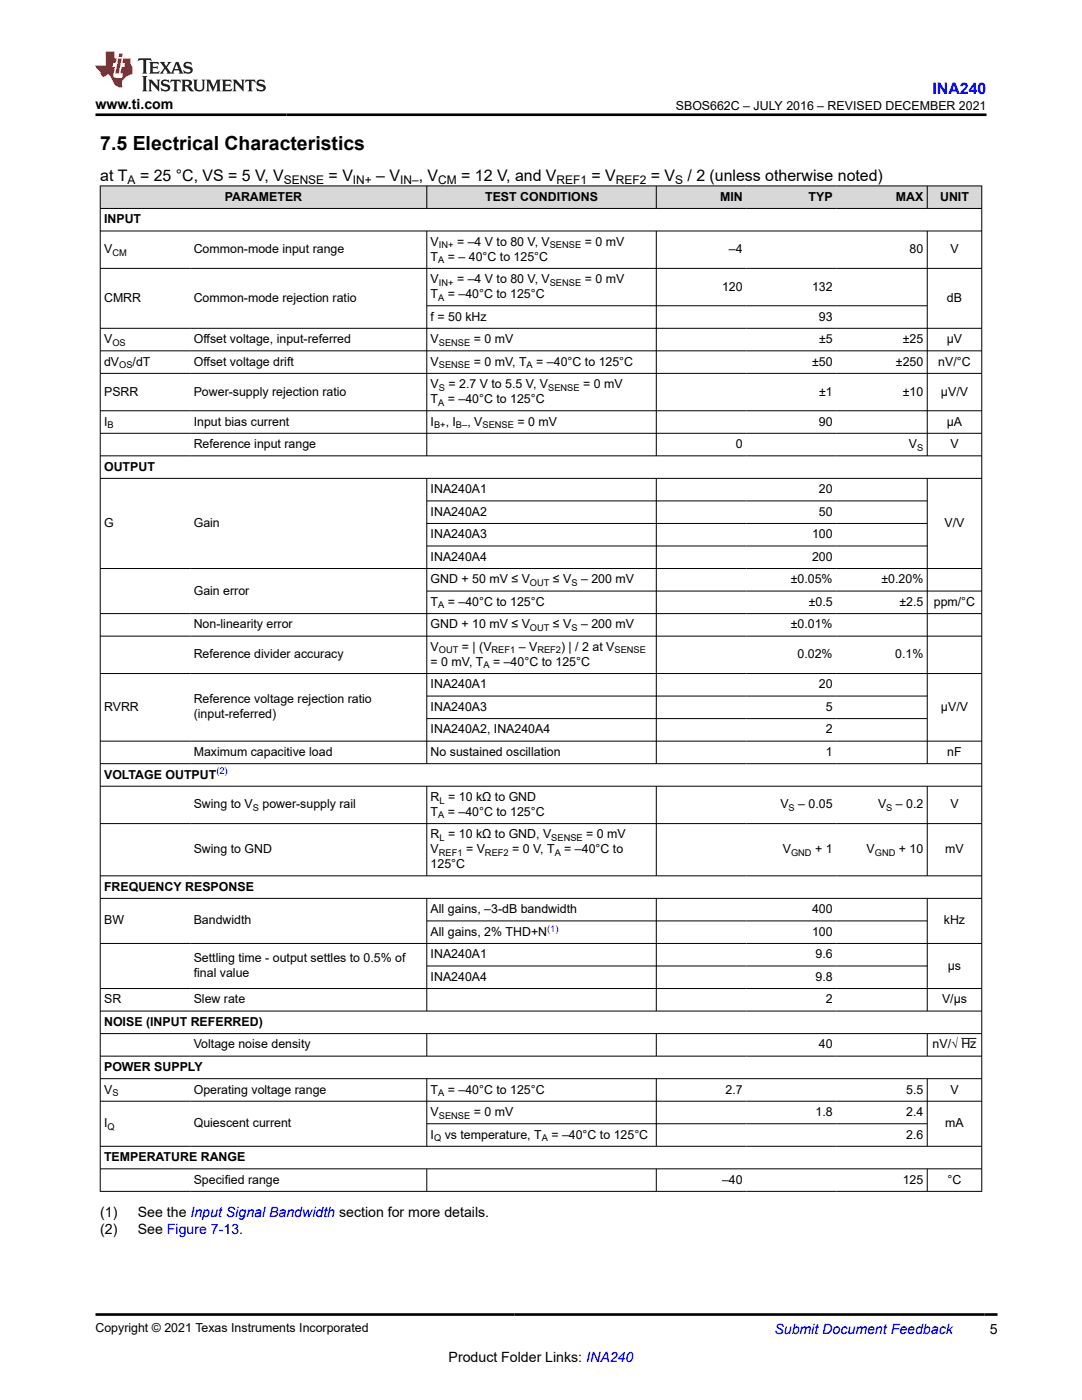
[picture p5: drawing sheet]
<svg xmlns="http://www.w3.org/2000/svg" width="216mm" height="279mm" viewBox="0 0 216 279" stroke-linecap="round" stroke-linejoin="round" font-family="sans-serif">
<defs><g id="words">
<text font-size="3.9" x="20" y="29.9">7.5 Electrical Characteristics</text>
<text font-size="3.2" fill="#00f" x="186.1" y="18.7">INA240</text>
<g font-size="3.2">
<text x="20" y="36.1">at T</text>
<text x="27.9" y="36.1">= 25 °C, VS = 5 V, V</text>
<text x="65.6" y="36.1">= V</text>
<text x="75.1" y="36.1">– V</text>
<text x="83.6" y="36.1">, V</text>
<text x="92" y="36.1">= 12 V, and V</text>
<text x="118" y="36.1">= V</text>
<text x="129.9" y="36.1">= V</text>
<text x="137.2" y="36.1">/ 2 (unless otherwise noted)</text>
</g>
<g font-size="2.8">
<text x="19" y="21.8">www.ti.com</text>
<text x="20" y="242.9">(1)</text>
<text x="27.5" y="242.9">See the Input Signal Bandwidth section for more details.</text>
<text x="20" y="246.3">(2)</text>
<text x="27.5" y="246.3">See Figure 7-13.</text>
<text x="197.5" y="266.1">5</text>
<text x="89.5" y="271.7">Product Folder Links: INA240</text>
</g>
<text font-size="2.8" fill="#00f" x="154.5" y="266.2">Submit Document Feedback</text>
<g font-size="2.5">
<text x="134.9" y="21.9">SBOS662C – JULY 2016 – REVISED DECEMBER 2021</text>
<text x="44.9" y="40.1">PARAMETER</text>
<text x="96.8" y="40.1">TEST CONDITIONS</text>
<text x="143.7" y="40.1">MIN</text>
<text x="161.3" y="40.1">TYP</text>
<text x="178.8" y="40.1">MAX</text>
<text x="187.6" y="40.1">UNIT</text>
<text x="20.8" y="44.6">INPUT</text>
<text x="20.8" y="50.5">V</text>
<text x="38.7" y="50.5">Common-mode input range</text>
<text x="85.9" y="52">T</text>
<text x="85.9" y="49.1">V</text>
<text x="89.4" y="52">= – 40°C to 125°C</text>
<text x="91.2" y="49.1">= –4 V to 80 V, V</text>
<text x="116.7" y="49.1">= 0 mV</text>
<text x="145.5" y="50.5">–4</text>
<text x="181.5" y="50.5">80</text>
<text x="189.6" y="50.5">V</text>
<text x="85.9" y="59.5">T</text>
<text x="85.9" y="56.5">V</text>
<text x="89.4" y="59.5">= –40°C to 125°C</text>
<text x="91.2" y="56.5">= –4 V to 80 V, V</text>
<text x="116.7" y="56.5">= 0 mV</text>
<text x="144.1" y="58">120</text>
<text x="162" y="58">132</text>
<text x="20.8" y="60.3">CMRR</text>
<text x="38.7" y="60.3">Common-mode rejection ratio</text>
<text x="85.9" y="64">f = 50 kHz</text>
<text x="163.4" y="64">93</text>
<text x="189" y="60.3">dB</text>
<text x="20.8" y="68.5">V</text>
<text x="38.7" y="68.5">Offset voltage, input-referred</text>
<text x="85.9" y="68.5">V</text>
<text x="94.5" y="68.5">= 0 mV</text>
<text x="163.4" y="68.5">±5</text>
<text x="180.2" y="68.5">±25</text>
<text x="188.9" y="68.5">µV</text>
<text x="20.8" y="73">dV</text>
<text x="26.5" y="73">/dT</text>
<text x="38.7" y="73">Offset voltage drift</text>
<text x="85.9" y="73">V</text>
<text x="85.9" y="77.5">V</text>
<text x="89.5" y="77.5">= 2.7 V to 5.5 V, V</text>
<text x="94.5" y="73">= 0 mV, T</text>
<text x="107" y="73">= –40°C to 125°C</text>
<text x="116.3" y="77.5">= 0 mV</text>
<text x="162" y="73">±50</text>
<text x="178.8" y="73">±250</text>
<text x="187.2" y="73">nV/°C</text>
<text x="20.8" y="79">PSRR</text>
<text x="38.7" y="79">Power-supply rejection ratio</text>
<text x="85.9" y="80.4">T</text>
<text x="89.4" y="80.4">= –40°C to 125°C</text>
<text x="163.4" y="79">±1</text>
<text x="180.2" y="79">±10</text>
<text x="187.8" y="79">µV/V</text>
<text x="20.8" y="84.9">I</text>
<text x="38.7" y="84.9">Input bias current</text>
<text x="38.7" y="89.4">Reference input range</text>
<text x="85.9" y="84.9">I</text>
<text x="88.9" y="84.9">, I</text>
<text x="93.3" y="84.9">, V</text>
<text x="103.2" y="84.9">= 0 mV</text>
<text x="146.8" y="89.4">0</text>
<text x="163.4" y="84.9">90</text>
<text x="181.4" y="89.4">V</text>
<text x="188.9" y="84.9">µA</text>
<text x="189.6" y="89.4">V</text>
<text x="20.8" y="93.9">OUTPUT</text>
<text x="85.9" y="98.4">INA240A1</text>
<text x="163.4" y="98.4">20</text>
<text x="20.8" y="105.2">G</text>
<text x="38.7" y="105.2">Gain</text>
<text x="85.9" y="102.9">INA240A2</text>
<text x="85.9" y="107.4">INA240A3</text>
<text x="162" y="107.4">100</text>
<text x="163.4" y="102.9">50</text>
<text x="188.5" y="105.2">V/V</text>
<text x="85.9" y="111.9">INA240A4</text>
<text x="162" y="111.9">200</text>
<text x="38.7" y="118.7">Gain error</text>
<text x="85.9" y="116.4">GND + 50 mV ≤ V</text>
<text x="110.3" y="116.4">≤ V</text>
<text x="115.9" y="116.4">– 200 mV</text>
<text x="157.8" y="116.4">±0.05%</text>
<text x="175.9" y="116.4">±0.20%</text>
<text x="38.7" y="125.4">Non-linearity error</text>
<text x="85.9" y="120.9">T</text>
<text x="85.9" y="125.4">GND + 10 mV ≤ V</text>
<text x="89.4" y="120.9">= –40°C to 125°C</text>
<text x="110.3" y="125.4">≤ V</text>
<text x="115.9" y="125.4">– 200 mV</text>
<text x="157.8" y="125.4">±0.01%</text>
<text x="161.4" y="120.9">±0.5</text>
<text x="179.5" y="120.9">±2.5</text>
<text x="186.3" y="120.9">ppm/°C</text>
<text x="38.7" y="131.4">Reference divider accuracy</text>
<text x="85.9" y="129.9">V</text>
<text x="92.2" y="129.9">= | (V</text>
<text x="103.5" y="129.9">– V</text>
<text x="112" y="129.9">) | / 2 at V</text>
<text x="159.1" y="131.4">0.02%</text>
<text x="178.6" y="131.4">0.1%</text>
<text x="85.9" y="132.9">= 0 mV, T</text>
<text x="85.9" y="137.4">INA240A1</text>
<text x="98.4" y="132.9">= –40°C to 125°C</text>
<text x="163.4" y="137.4">20</text>
<text x="20.8" y="141.9">RVRR</text>
<text x="38.7" y="140.4">Reference voltage rejection ratio</text>
<text x="38.7" y="143.4">(input-referred)</text>
<text x="85.9" y="141.9">INA240A3</text>
<text x="164.8" y="141.9">5</text>
<text x="187.8" y="141.9">µV/V</text>
<text x="85.9" y="146.4">INA240A2, INA240A4</text>
<text x="164.8" y="146.4">2</text>
<text x="20.8" y="155.4">VOLTAGE OUTPUT</text>
<text x="38.7" y="150.9">Maximum capacitive load</text>
<text x="85.9" y="150.9">No sustained oscillation</text>
<text x="164.8" y="150.9">1</text>
<text x="189" y="150.9">nF</text>
<text x="38.7" y="161.3">Swing to V</text>
<text x="52.4" y="161.3">power-supply rail</text>
<text x="85.9" y="159.9">R = 10 kΩ to GND</text>
<text x="155.7" y="161.3">V</text>
<text x="159.3" y="161.3">– 0.05</text>
<text x="175.2" y="161.3">V</text>
<text x="178.8" y="161.3">– 0.2</text>
<text x="189.6" y="161.3">V</text>
<text x="85.9" y="162.8">T</text>
<text x="85.9" y="167.3">R = 10 kΩ to GND, V</text>
<text x="89.4" y="162.8">= –40°C to 125°C</text>
<text x="117" y="167.3">= 0 mV</text>
<text x="38.7" y="170.3">Swing to GND</text>
<text x="85.9" y="170.3">V</text>
<text x="85.9" y="173.3">125°C</text>
<text x="93" y="170.3">= V</text>
<text x="102.2" y="170.3">= 0 V, T</text>
<text x="112.6" y="170.3">= –40°C to</text>
<text x="156.2" y="170.3">V</text>
<text x="162.6" y="170.3">+ 1</text>
<text x="172.9" y="170.3">V</text>
<text x="179.4" y="170.3">+ 10</text>
<text x="188.6" y="170.3">mV</text>
<text x="20.8" y="177.8">FREQUENCY RESPONSE</text>
<text x="20.8" y="184.5">BW</text>
<text x="38.7" y="184.5">Bandwidth</text>
<text x="85.9" y="182.3">All gains, –3-dB bandwidth</text>
<text x="162" y="182.3">400</text>
<text x="188.3" y="184.5">kHz</text>
<text x="85.9" y="186.7">All gains, 2% THD+N</text>
<text x="85.9" y="191.2">INA240A1</text>
<text x="162" y="186.7">100</text>
<text x="162.7" y="191.2">9.6</text>
<text x="38.7" y="192">Settling time - output settles to 0.5% of</text>
<text x="38.7" y="195">final value</text>
<text x="85.9" y="195.7">INA240A4</text>
<text x="162.7" y="195.7">9.8</text>
<text x="189.1" y="193.5">µs</text>
<text x="20.8" y="200.2">SR</text>
<text x="38.7" y="200.2">Slew rate</text>
<text x="164.8" y="200.2">2</text>
<text x="188" y="200.2">V/µs</text>
<text x="20.8" y="204.7">NOISE (INPUT REFERRED)</text>
<text x="38.7" y="209.2">Voltage noise density</text>
<text x="163.4" y="209.2">40</text>
<text x="186.1" y="209.2">nV/√ Hz</text>
<text x="20.8" y="213.7">POWER SUPPLY</text>
<text x="20.8" y="218.2">V</text>
<text x="38.7" y="218.2">Operating voltage range</text>
<text x="85.9" y="218.2">T</text>
<text x="89.4" y="218.2">= –40°C to 125°C</text>
<text x="144.8" y="218.2">2.7</text>
<text x="180.8" y="218.2">5.5</text>
<text x="189.6" y="218.2">V</text>
<text x="20.8" y="225">I</text>
<text x="38.7" y="225">Quiescent current</text>
<text x="85.9" y="222.7">V</text>
<text x="85.9" y="227.2">I</text>
<text x="88.7" y="227.2">vs temperature, T</text>
<text x="94.5" y="222.7">= 0 mV</text>
<text x="110" y="227.2">= –40°C to 125°C</text>
<text x="162.7" y="222.7">1.8</text>
<text x="180.8" y="222.7">2.4</text>
<text x="180.8" y="227.2">2.6</text>
<text x="188.6" y="225">mA</text>
<text x="20.8" y="231.7">TEMPERATURE RANGE</text>
<text x="38.7" y="236.2">Specified range</text>
<text x="144.1" y="236.2">–40</text>
<text x="180.1" y="236.2">125</text>
<text x="189.1" y="236.2">°C</text>
<text x="19" y="265.9">Copyright © 2021 Texas Instruments Incorporated</text>
</g>
<g font-size="2.4">
<text x="25.5" y="36.7">A</text>
<text x="56.6" y="36.7">SENSE</text>
<text x="70.4" y="36.7">IN+</text>
<text x="79.9" y="36.7">IN–</text>
<text x="87.4" y="36.7">CM</text>
<text x="111.1" y="36.7">REF1</text>
<text x="122.9" y="36.7">REF2</text>
<text x="134.7" y="36.7">S</text>
</g>
<g font-size="1.9">
<text x="22.4" y="51">CM</text>
<text x="87.4" y="52.5">A</text>
<text x="87.6" y="49.6">IN+</text>
<text x="109.7" y="49.6">SENSE</text>
<text x="87.4" y="60">A</text>
<text x="87.6" y="57">IN+</text>
<text x="109.7" y="57">SENSE</text>
<text x="22.4" y="69">OS</text>
<text x="87.6" y="69">SENSE</text>
<text x="23.8" y="73.5">OS</text>
<text x="87.6" y="73.5">SENSE</text>
<text x="87.6" y="78">S</text>
<text x="105.1" y="73.5">A</text>
<text x="109.4" y="78">SENSE</text>
<text x="87.4" y="80.9">A</text>
<text x="21.5" y="85.4">B</text>
<text x="86.6" y="85.4">B+</text>
<text x="91" y="85.4">B–</text>
<text x="96.3" y="85.4">SENSE</text>
<text x="183" y="89.9">S</text>
<text x="105.7" y="116.9">OUT</text>
<text x="114" y="116.9">S</text>
<text x="87.4" y="121.4">A</text>
<text x="105.7" y="125.9">OUT</text>
<text x="114" y="125.9">S</text>
<text x="87.6" y="130.4">OUT</text>
<text x="98.1" y="130.4">REF1</text>
<text x="107.2" y="130.4">REF2</text>
<text x="122.6" y="130.4">SENSE</text>
<text x="96.5" y="133.4">A</text>
<text x="50.5" y="161.8">S</text>
<text x="87.7" y="160.4">L</text>
<text x="157.4" y="161.8">S</text>
<text x="176.8" y="161.8">S</text>
<text x="87.4" y="163.3">A</text>
<text x="87.7" y="167.8">L</text>
<text x="110" y="167.8">SENSE</text>
<text x="87.6" y="170.8">REF1</text>
<text x="96.8" y="170.8">REF2</text>
<text x="110.7" y="170.8">A</text>
<text x="157.8" y="170.8">GND</text>
<text x="174.6" y="170.8">GND</text>
<text x="22.4" y="218.7">S</text>
<text x="87.4" y="218.7">A</text>
<text x="21.5" y="225.5">Q</text>
<text x="86.6" y="227.7">Q</text>
<text x="87.6" y="223.2">SENSE</text>
<text x="108.1" y="227.7">A</text>
</g>
<g font-size="1.9" fill="#00f">
<text x="43.2" y="154.5">(2)</text>
<text x="109.2" y="185.9">(1)</text>
</g>
</g></defs>
<g fill="#d8d8d8">
<path d="M20 37.1h175.9v4.5h-175.9z" fill-rule="evenodd"/>
<path d="M20.1 37.2h65v4.3h-65z" fill-rule="evenodd"/>
<path d="M85.2 37.2h45.7v4.3h-45.7z" fill-rule="evenodd"/>
<path d="M131 37.2h17.9v4.3h-17.9z" fill-rule="evenodd"/>
<path d="M148.9 37.2h18v4.3h-18z" fill-rule="evenodd"/>
<path d="M166.9 37.2h18.1v4.3h-18.1z" fill-rule="evenodd"/>
<path d="M185.1 37.2h10.7v4.3h-10.7z" fill-rule="evenodd"/>
</g>
<g fill="none" stroke="#000" stroke-width=".2">
<path d="M19.9 37.1h176.1M20 37v200.8M85.2 37v4.7M131 37v4.7M185 37v4.7M195.9 37v200.8M19.9 41.6h176.1M19.9 46.1h176.1M19.9 53.6h176.1M85.2 46.1v44.9M131 46.1v44.9M185 46.1v44.9"/>
<path d="M19.9 65.5h176.1M19.9 70h176.1M19.9 74.5h176.1M85.2 61h99.9M19.9 82h176.1M19.9 86.5h176.1M19.9 91h176.1M19.9 95.5h176.1M85.2 95.5v57M85.2 100h99.9M131 95.5v57M185 95.5v57"/>
<path d="M19.9 113.5h176.1M85.2 104.5h99.9M85.2 109h99.9M85.2 118h110.8M19.9 122.5h176.1M19.9 127h176.1M19.9 134.4h176.1M85.2 138.9h99.9M19.9 147.9h176.1M19.9 152.4h176.1M19.9 156.9h176.1M85.2 156.9v18"/>
<path d="M85.2 143.4h99.9M131 156.9v18M185 156.9v18M19.9 164.4h176.1M19.9 174.8h176.1M19.9 179.3h176.1M85.2 179.3v22.5M131 179.3v22.5M185 179.3v22.5M19.9 188.3h176.1M19.9 197.3h176.1M85.2 183.8h99.9"/>
<path d="M85.2 192.8h99.9M19.9 201.8h176.1M19.9 206.3h176.1M19.9 210.8h176.1M19.9 215.3h176.1M19.9 219.8h176.1M85.2 206.3v4.5M85.2 215.3v13.5M131 206.3v4.5M131 215.3v13.5M185 206.3v4.5M185 215.3v13.5"/>
<path d="M191.8 207.2h3M19.9 228.8h176.1M19.9 233.3h176.1M19.9 237.8h176.1M85.2 233.3v4.5M85.2 224.3h99.9M131 233.3v4.5M185 233.3v4.5"/>
</g>
<path d="M27.7 11.6l-.2 .6 .5-.2h.6v.1v2.2l-.2 .4h1l-.2-.4v-2.2v-.1h.5l.5 .2-.1-.6zM29.8 12.4l.2 .3v1.6l-.2 .4h1.9l.1-.6a1.08 1.08 0 0 1-1.3 .2v-.7h.6l.4 .2v-.7l-.4 .2h-.6v-.5l.2-.2a1 1 0 0 1 1 .3l-.1-.5zM31.8 12.4l1 1.1-1 1.2h.9l-.2-.2 .4-.8 .5 .8-.2 .2h1.6l-.2-.2 .1-.5h1l.1 .5-.1 .2h.9l-.2-.4-.8-1.9h-.5l-1 2.1-.8-1.1 .9-1h-.8l.2 .2-.5 .6-.3-.6 .1-.2zM35.2 12.8l.4 1h-.8zM36.8 12.5a.65 .65 0 0 0-.2 .7 .65 .65 0 0 0 .6 .5l.7 .1 .1 .3a.79 .79 0 0 1-.7 .4 .79 .79 0 0 1-.7-.5l.1 .7 .2-.1a.93 .93 0 0 0 1.1 0 .93 .93 0 0 0 .4-.9 1.46 1.46 0 0 0-1.2-.6l-.1-.3a1.09 1.09 0 0 1 1.2 .2l-.2-.6-.1 .1-.6-.2zM28.4 15.2l.2 .4v2.2l-.2 .4h1l-.2-.4v-2.2l.2-.4zM29.6 15.9l.2 .4v1.5l-.2 .4h.8l-.3-.4v-1.3l1.7 1.8v-2l.2-.4h-.8l.2 .2 .1 1.1-1.2-1.3zM32.3 16a.65 .65 0 0 0-.2 .8 .65 .65 0 0 0 .7 .4l.6 .2 .1 .2a.79 .79 0 0 1-.7 .4 .79 .79 0 0 1-.7-.5l.1 .7 .2-.1a.93 .93 0 0 0 1.1 .1 .93 .93 0 0 0 .4-1 1.46 1.46 0 0 0-1.2-.5l-.1-.4a1.09 1.09 0 0 1 1.2 .2l-.2-.6-.1 .1-.6-.1zM34.1 15.9l-.1 .6a.63 .63 0 0 1 .7-.3l.1 1.6-.3 .4h1l-.2-.4v-1.6a.66 .66 0 0 1 .8 .3l-.1-.6zM36.2 15.9l.2 .4v1.5l-.2 .4h.9l-.2-.2v-.7h.5l.1 .2a.79 .79 0 0 0 1.2 .6l-1-.9a.61 .61 0 0 0 .6-.6 .61 .61 0 0 0-.5-.7zM36.9 16.2h.2a.47 .47 0 0 1 .5 .1 .47 .47 0 0 1 .1 .5l-.2 .1-.6 .1zM38.5 15.9l.2 .2a2.27 2.27 0 0 0 .4 2 1.04 1.04 0 0 0 1.7-.7v-1.3l.2-.2h-.8l.2 .4v1.1a.6 .6 0 0 1-.6 .6 .6 .6 0 0 1-.6-.6v-1.1l.3-.4zM41.1 15.9l.2 .4v1.5l-.2 .4h.7l-.2-.4v-1.4l.9 1.9 .8-1.9v1.4l-.2 .4h1l-.3-.4v-1.5l.3-.4h-.8l-.7 1.5-.7-1.5zM44.3 15.9l.2 .4v1.5l-.2 .4h1.9l.1-.6a1.09 1.09 0 0 1-1.3 .2v-.7h.6l.4 .2v-.6l-.4 .2h-.6v-.6l.2-.1a1.01 1.01 0 0 1 1 .3l-.1-.6zM46.4 15.9l.3 .4v1.5l-.3 .4h.8l-.2-.4v-1.3l1.6 1.8v-2l.2-.4h-.7l.2 .2v1.1l-1.2-1.3zM49 15.9l-.1 .6a.63 .63 0 0 1 .8-.3v1.6l-.3 .4h1l-.2-.4v-1.6a.66 .66 0 0 1 .8 .3l-.1-.6zM51.4 16a.65 .65 0 0 0-.2 .8 .65 .65 0 0 0 .6 .4l.6 .2 .2 .2a.79 .79 0 0 1-.8 .4 .79 .79 0 0 1-.6-.5l.1 .7 .2-.1a.93 .93 0 0 0 1 .1 .93 .93 0 0 0 .5-1 1.46 1.46 0 0 0-1.3-.5l-.1-.4a1.09 1.09 0 0 1 1.3 .2l-.2-.6-.2 .1-.5-.1z" fill="#231f20"/>
<path d="M21.1 10.3v2.7h-2.1l.1 .4 .9 1a.95 .95 0 0 0 .9 .9 .59 .59 0 0 1 .6-.4 .59 .59 0 0 1 .5 .3l.4 .8a1.59 1.59 0 0 0 2.1 1.4 1.61 1.61 0 0 1 1-2.3l1-.3-.1-1.5a1.59 1.59 0 0 1-.4-1.7h-1.4l-.2 .9h.5l-.1 .9h-.5l-.2 .9v.3l.4 .1-.2 .9h-.6a.73 .73 0 0 1-1.1-.7l.3-1.5h-.5l.2-.9h.5l.2-.9h-.5v-1.3zM23.6 11.6l-.6 3.1h.7l.6-3.1zM23.8 10.7l-.1 .6h.7l.1-.6z" fill="#ed1c24"/>
<path d="M19 22.9h177.8M19.1 262.3h179.9" fill="none" stroke="#000" stroke-width=".53"/>
<use href="#words"/>
</svg>
